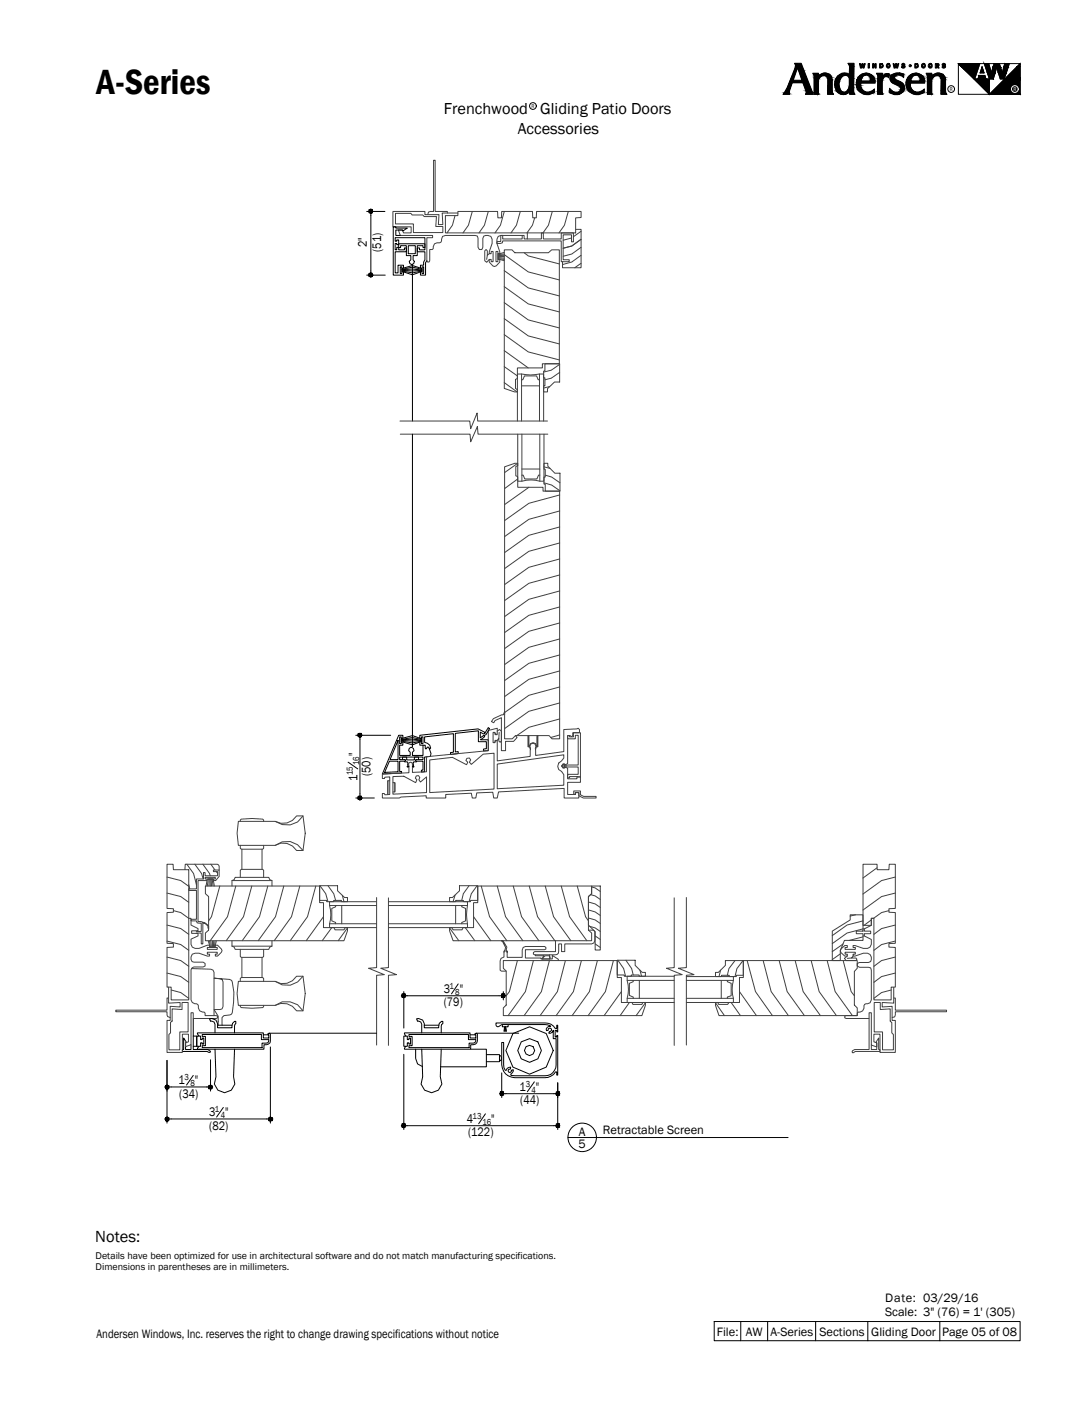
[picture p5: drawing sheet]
<svg xmlns="http://www.w3.org/2000/svg" width="216mm" height="279mm" viewBox="0 0 216 279" stroke-linecap="round" stroke-linejoin="round" font-family="sans-serif">
<defs><g id="words">
<text font-size="7.1" x="19.2" y="18.7">A-Series</text>
<text font-size="3.3" x="18.9" y="246.4">Notes:</text>
<g font-size="3.2">
<text x="88.1" y="22.7">Frenchwood</text>
<text x="107.2" y="22.7">Gliding Patio Doors</text>
<text x="102.7" y="26.5">Accessories</text>
</g>
<g font-size="2.5">
<text x="72.8" y="49.1" transform="rotate(-90 72.8 49.1)">2&quot;</text>
<text x="75.6" y="50" transform="rotate(-90 75.6 50)">(51)</text>
<text x="70.9" y="154.9" transform="rotate(-90 70.9 154.9)">1</text>
<text x="70.9" y="150.1" transform="rotate(-90 70.9 150.1)">&quot;</text>
<text x="73.5" y="154" transform="rotate(-90 73.5 154)">(50)</text>
<text x="88.1" y="197.1">3</text>
<text x="91.2" y="197.1">&quot;</text>
<text x="88.1" y="199.7">(79)</text>
<text x="35.4" y="215.2">1</text>
<text x="38.7" y="215.2">&quot;</text>
<text x="35.6" y="217.9">(34)</text>
<text x="41.5" y="221.5">3</text>
<text x="44.7" y="221.5">&quot;</text>
<text x="103.1" y="216.5">1</text>
<text x="103.2" y="219.1">(44)</text>
<text x="106.4" y="216.5">&quot;</text>
<text x="41.5" y="224.2">(82)</text>
<text x="92.6" y="222.9">4</text>
<text x="92.9" y="225.5">(122)</text>
<text x="97.5" y="222.9">&quot;</text>
<text x="114.8" y="227.8">5</text>
<text x="114.9" y="225.3">A</text>
<text x="119.6" y="225">Retractable Screen</text>
<text x="175.6" y="258.3">Date: 03/29/16</text>
<text x="175.6" y="261.1">Scale: 3&quot; (76) = 1' (305)</text>
<text x="19.2" y="265.6">Andersen Windows, Inc. reserves the right to change drawing specifications without notice</text>
<text x="142.2" y="265">File:</text>
<text x="148" y="265">AW</text>
<text x="152.9" y="265">A-Series</text>
<text x="162.6" y="265">Sections</text>
<text x="172.9" y="265">Gliding Door</text>
<text x="186.9" y="265">Page 05 of 08</text>
</g>
<g font-size="2">
<text x="19" y="249.9">Details have been optimized for use in architectural software and do not match manufacturing specifications.</text>
<text x="19" y="252.1">Dimensions in parentheses are in millimeters.</text>
</g>
<g font-size="1.8">
<text x="70" y="153.8" transform="rotate(-90 70 153.8)">15</text>
<text x="71.3" y="151.9" transform="rotate(-90 71.3 151.9)">16</text>
<text x="89.2" y="196.2">1</text>
<text x="90.4" y="197.5">8</text>
<text x="36.6" y="214.4">3</text>
<text x="37.8" y="215.6">8</text>
<text x="104.3" y="215.6">3</text>
<text x="42.6" y="220.7">1</text>
<text x="43.8" y="221.9">4</text>
<text x="93.8" y="222">13</text>
<text x="105.5" y="216.8">4</text>
<text x="95.8" y="223.3">16</text>
</g>
<g font-size="1.1">
<text x="105.5" y="21.4">R</text>
<text x="188.5" y="18.1">R</text>
</g>
<text font-size="1.1" fill="#fafafa" x="201.1" y="18.1">R</text>
</g></defs>
<!-- layer: A-DETL-MCUT -->
<g fill="none" stroke="#000" stroke-width=".2">
<path d="M79.1 48.4h5.2v.7h-.4v-.3h-1.1v1.9h-.8v.8l.2 .4-.1 .4-.4 .2-.4-.2-.1-.4 .3-.4v-.8h-.9v-1.9h-1.1v.3h-.4zM79.4 46.7h-.9v-1.1h1.4v.2l.9-.5h-2.3v-.3h-.5v9.6h2.1v-.6l-.4-.1v.4h-.3v-1.4h.3v.4l.4-.1v-.6h-1.1v1.6h-.6v-4.2h2.2v-.8h-.3v.4h-1.2v-.5h-.4v.5h-.3v-1.3h.3v.3h.4v-1h-.4v.3h-.3v-.7h5.9v2.4h-1.1v-.4h-.4v.8h1.5v1.5l-.2 .5v.6h-.7v.6l.3 .1v-.4h.4v1.4h-.4v-.5l-.3 .2v.6h1v-2.5l.3-.4M79.7 53.5l2.1-.5 1.9 .5M79.7 53.5l2.1-.1 1.9 .2M79.7 53.6l2.1 .2 1.9-.2M79.7 53.8l2.1 .4 1.9-.4M79.7 53.3v.6M80.1 54l1.7 .5 1.6-.5M80.1 53.2l1.7-.5 1.6 .5M81 48.8h1.4v1.5h-1.4zM81.8 52.5v31.1M83.7 53.3v.5"/>
<path d="M81.8 86.2v62M77.3 151.1h1.7v2l-2.7 .2zM79 146.9v3.8h-1.6zM79.6 146.7l2.2-.3 1.8 .3M79.6 146.8l2.2-.1 1.8 .2M79.6 146.9l2.2 .2 1.8-.2M79.6 147.1l2.2 .3 1.8-.3M79.6 146.6v.6M79.9 150.7v-.5h.8v.6h1.5v-.6h.9v.5M79.9 147.2l1.9 .6 1.5-.6M79.9 146.5l1.9-.5 1.5 .5M80.3 151.1v.1h.5l.2 .8-.2 .1 .2 .2 .1-.2"/>
<path d="M82.7 151.1v.1h-.6l-.1 .2 .2 .7-.2 .2-.2-.2M83.3 145.9l11.6-1.3 1.2 .7 .1 .2-.3 .2-.6-.4v1.1l.6-.4h.3l-.1 .3-.7 .5h1.5v2.2h-1v-.4h.6v-1.4h-1.6v-2.2l-4.5 .5v3.7l.5-.1v.4l-1.5 .2v-.4h.6v-3.7l-5.7 .6v1.1l.5 .2 .5 .4 .2 .5-.2 .2-.3-.3h-.2l-.3 .3-.1-.7h-1.1v-.7l.3-.1v.5h.3v-1.4h-.3v.5l-.3-.2zM83.6 146.7v.4M83.9 147.9v2h-2.1v-.6l.4-.3-.2-.5-.4-.2-.4 .2-.1 .5 .3 .3v.6h-2.1v-2h.6v-.7h-.3v.4h-.3v-1.4h.3v.4l.3-.1v-.6h-.8l-3.2 7.7 3.8-.2v-.3h-.4v-2h1.1v-.4h-1.1v-.5h4.6v.5h-1.4v.4h1.4v1.7h-.3v.4l.7-.1v-2.9l1.1-.1 .1-.6-.4-1.1M96.2 145.5l.7-1.1 .2 .2-.7 1.2-.5 .2M38.3 202.1v6.2h2.9l.6 .4-.3 .1-.4-.2h-4.9v-.3h.2v-2.3l.6 .9h-.2v1.4h1.1v-1M38.3 205.6h.7v2h-.7M39.2 205h13.1v1h1v-.7h-.2v-.1l.3-.2 .3 .2v1.4a.95 .95 0 0 1-1.3 .7v.9h-13.2l.3-.6h.3v-.7h.3v.3h.3v-1.2h-.3v.3h-.3v-.7h-.3zM39.5 205.6h-.5v2h.5M40.1 205.3h11.8v1h1.4a.55 .55 0 0 1-.5 .7h-.8v.9h-11.9v-.4h.7v-1.8h-.7zM52.3 205.3h.8M53.4 205h21.3"/>
<path d="M80.3 205h13v1h1.1v-.7h-.2v-.1l.3-.2 .2 .2v1.4a.98 .98 0 0 1-1.3 .7v.9h-13.1l.2-.6h.3v-.7h.3v.3h.4v-1.2h-.4v.3h-.3v-.7h-.3zM80.5 205.6h-.4v2h.4M81.1 205.3h11.9v1h1.4a.55 .55 0 0 1-.5 .7h-.8v.9h-12v-.4h.7v-1.8h-.7zM93.3 205.3h.9M94.5 205h8.4M98.4 203h9.8a2.09 2.09 0 0 1 2 1.1h.3v-.7h.2v1.4h-.2v-.3h-.3v1.3h.3v-.3h.2v7.8h-.2v-.6h-.3a2.54 2.54 0 0 1-2 1.2h-6.1a2.6 2.6 0 0 1-2.5-2.6v-4.4h.3l.1 5 .3 .5h.1l.2-.4 .7-.2v.3l-.3 .1-.2 .3 .1 .2 .3 .1 .3-.2v-.2l.3-.1v.3l-.5 .7 .9 .2h6a2.17 2.17 0 0 0 2.2-2.2v-5.2h-.6v-1.6l-.1 .3-.4 .2h-.4l.1-.3 .5-.3-.2-.3h-.5v.4h-.3a.71 .71 0 0 1 .8-.9l-1.2-.3h-8.5l-.6 .4a.38 .38 0 0 1-.6-.3zM99.7 203.3v.5h1.1v-.5M100.1 203.8l-.1 .8M100.2 203.8l-.1 .8M100.3 203.8v.8M100.4 204.6l-.1-.8 .2 .8M104.4 207.7l.7-.3 .7 .3 .3 .8-.3 .7-.7 .3-.7-.3-.3-.7z"/>
<circle cx="105.1" cy="208.4" r="4.7"/>
<circle cx="105.1" cy="208.4" r="2.35"/>
</g>
<!-- layer: A-ANNO-TEXT -->
<g fill="none" stroke="#000" stroke-width=".2">
<path d="M157.7 12.6h1.3l2.4 6.1h-1.6l.1-.6-.6-1.7h-2.1l-.5 1.5v.8h-1.3l.8-1.3 1.5-3.8 .2-.7zM157.9 12.7h1l2.4 6h-1.4l.1-.6-.6-1.7h-2.2l-.6 1.5v.8h-1.1l.8-1.3 1.5-3.8zM157.9 12.7h1l2.3 5.9h-1.1v-.5l-.7-1.8h-2.3l-.5 1.6-.1 .7h-.8l.6-1.2 1.6-3.8zM158.3 13.4l.8 2.5h-1.7zM158.3 13.1l1 3h-2zM158.3 12.8l1.1 3.3h-2.2zM161.3 14.5h1.1v.5a1.53 1.53 0 0 1 1.7-.5 1.53 1.53 0 0 1 1.1 1.4v2.1l.2 .7h-1.2l.1-2.9a.93 .93 0 0 0-1.1-.8 .93 .93 0 0 0-.8 1.1v2.4l.2 .2h-1.1v-3.6zM161.4 14.6h1l-.1 .6 .5-.4a1.4 1.4 0 0 1 1.5-.1 1.4 1.4 0 0 1 .8 1.2v2.1l.2 .7h-1v-2.9a.99 .99 0 0 0-1.1-.9 .99 .99 0 0 0-.8 1.2v2.6h-.8v-3.6zM161.6 14.7h.6v.7a1.54 1.54 0 0 1 2.8 .1l.2 3.1h-.8v-2.8a1.06 1.06 0 0 0-1.2-1 1.06 1.06 0 0 0-.9 1.3v2.5h-.6zM166.9 15.2a1.02 1.02 0 0 1 1.7 .3v1.6a1.31 1.31 0 0 1-1.5 1.3 2.32 2.32 0 0 1-.2-3.2zM166.9 15.3a.94 .94 0 0 1 1.7 .2v1.6a1.52 1.52 0 0 1-1.1 1.3 1.41 1.41 0 0 1-1.1-1.7l.2-.8zM167 15.4a.87 .87 0 0 1 1.4-.1 2.56 2.56 0 0 1-.6 2.9h-.6a2.01 2.01 0 0 1-.2-2.8z"/>
<path d="M168.3 12.6h1.2l-.1 5.5 .3 .6h-1.1v-.7a1.51 1.51 0 0 1-1.6 .8 1.51 1.51 0 0 1-1.3-1.4 2.04 2.04 0 0 1 .5-2.3 2.04 2.04 0 0 1 2.3-.3l.1-1.6zM168.4 12.7h1l-.1 5.4 .2 .6h-.9v-1.1l-.3 .7a1.5 1.5 0 0 1-2.5-.9 2.02 2.02 0 0 1 .3-2.1 2.02 2.02 0 0 1 2-.6l.5 .2v-1.7zM168.6 12.7h.7v5.4l.1 .5h-.7l.1-1.2-.6 .9a1.46 1.46 0 0 1-2.3-.9 1.96 1.96 0 0 1 2.2-2.7l.6 .3v-1.8zM170.3 15.3a1.84 1.84 0 0 1 2.2-.7 1.84 1.84 0 0 1 1.2 1.9h-2.9a1.51 1.51 0 0 0 .9 1.7 1.51 1.51 0 0 0 1.8-.6v.7a2.22 2.22 0 0 1-3-.1 2.22 2.22 0 0 1-.2-2.9zM170.4 15.3a1.77 1.77 0 0 1 2-.7 1.77 1.77 0 0 1 1.2 1.8h-2.9a1.58 1.58 0 0 0 .9 1.8 1.58 1.58 0 0 0 1.9-.4l-.1 .5a2.15 2.15 0 0 1-2.8-.2 2.15 2.15 0 0 1-.2-2.8zM170.4 15.4a1.7 1.7 0 0 1 2-.7 1.7 1.7 0 0 1 1.1 1.7h-2.8a1.64 1.64 0 0 0 .7 1.8 1.64 1.64 0 0 0 1.9-.2v.3a2.09 2.09 0 0 1-2.7-.2 2.09 2.09 0 0 1-.2-2.7zM170.6 12.6h.1l.2 .6 .2-.6h.2l.1 .6 .1-.6h.2l-.3 .9h-.1l-.2-.6-.1 .6h-.3zM170.6 12.6l.3 .9 .2-.9 .3 .9 .2-.9M171.2 15.1a.89 .89 0 0 1 1.2-.2 .89 .89 0 0 1 .2 1.2l-1.9 .1zM171.2 15a.96 .96 0 0 1 1.3-.1 .96 .96 0 0 1 .2 1.3h-2.1zM171.3 15.2a.84 .84 0 0 1 1-.2 .84 .84 0 0 1 .3 1.1h-1.7zM172.3 12.6h.2v.9h-.2z"/>
<path d="M172.4 12.6v.9M173.2 12.6h.2l.3 .5v-.5h.2v.9h-.2l-.4-.6v.6h-.1zM173.8 12.6v.9l-.5-.9v.9M173.9 14.5h1.2v.7a1.04 1.04 0 0 1 1.4-.5l-.1 .8-.3-.3a.87 .87 0 0 0-1 1v1.9l.2 .6h-1.2l.1-3.5zM174 14.6h1v.8a1.22 1.22 0 0 1 1.4-.7l-.1 .6a.87 .87 0 0 0-1 0 .87 .87 0 0 0-.3 .9v1.9l.1 .6h-.9v-3.5zM174.2 14.7h.7v.9a1.38 1.38 0 0 1 1.2-.9h.2v.5a.94 .94 0 0 0-1 .1 .94 .94 0 0 0-.4 .9l.1 2.4h-.8l.2-3.4zM174.6 12.6h.3a.44 .44 0 0 1 .4 .5 .44 .44 0 0 1-.4 .4h-.3zM174.6 12.7a.45 .45 0 0 1 .6 .4l-.2 .3h-.4zM174.7 12.7a.29 .29 0 0 1 .4 .3 .29 .29 0 0 1-.4 .3zM176 12.8a.33 .33 0 0 1 .5 0 .33 .33 0 0 1-.1 .5 .33 .33 0 0 1-.4-.2zM176 12.7a.42 .42 0 0 1 .6 .1 .42 .42 0 0 1-.1 .6 .42 .42 0 0 1-.6-.2zM176.1 12.7a.29 .29 0 0 1 .3 .3 .29 .29 0 0 1-.3 .3z"/>
<path d="M176.8 15a2.45 2.45 0 0 1 2.6-.3l-.1 .7a1.06 1.06 0 0 0-1.8 0l.2 .3 .8 .4a1.37 1.37 0 0 1 1 1.7 1.37 1.37 0 0 1-1.6 1h-.4l-1-.4v-.9a1.35 1.35 0 0 0 2.1 .5l.1-.6-.7-.5a1.83 1.83 0 0 1-1.4-1.2zM176.8 15a2.52 2.52 0 0 1 2.5-.3v.5a1.2 1.2 0 0 0-1.8 0 .52 .52 0 0 0 .4 .7l.5 .3a1.3 1.3 0 0 1 1 1.5 1.3 1.3 0 0 1-1.5 1h-.4l-.9-.4v-.6a1.4 1.4 0 0 0 2.1 .3v-.6a1.94 1.94 0 0 0-1.5-.9 .96 .96 0 0 1-.4-1.5zM176.9 15a2.51 2.51 0 0 1 2.3-.2v.3a1.28 1.28 0 0 0-1.8 .1 .62 .62 0 0 0 .5 .8l.5 .2a1.24 1.24 0 0 1 .9 1.5 1.24 1.24 0 0 1-1.4 1l-.4-.1a.68 .68 0 0 1-.9-.7 1.29 1.29 0 0 0 2.2 0l.1-.4a.92 .92 0 0 0-.8-.7 2.3 2.3 0 0 1-1.3-.9l-.1-.4zM177.2 12.6h.2l.1 .6 .2-.6h.2l.1 .6 .2-.6h.2l-.3 .9h-.2l-.1-.6-.1 .6h-.3zM177.3 12.6l.2 .9 .3-.9 .2 .9 .3-.9M178.9 12.7a.34 .34 0 0 1 .4-.1 .34 .34 0 0 1 .3 .2l-.5-.1 .1 .2a.35 .35 0 0 1 .3 .5 .35 .35 0 0 1-.6 0v-.1l.2-.1 .3 .1-.1-.2-.4-.2zM179.5 12.8a.24 .24 0 0 0-.2-.1 .24 .24 0 0 0-.2 .2l.4 .2v.2l-.4 .1-.1-.1M180.2 15.3a1.81 1.81 0 0 1 2.1-.7 1.81 1.81 0 0 1 1.2 1.9h-2.8a1.45 1.45 0 0 0 .6 1.6 1.45 1.45 0 0 0 1.8-.1l.3-.4v.7a2.21 2.21 0 0 1-3-.1 2.21 2.21 0 0 1-.2-2.9zM180.3 15.3a1.74 1.74 0 0 1 2-.7 1.74 1.74 0 0 1 1.1 1.8h-2.7a1.55 1.55 0 0 0 .7 1.8 1.55 1.55 0 0 0 1.9-.4v.5a2.15 2.15 0 0 1-2.8-.2 2.15 2.15 0 0 1-.2-2.8zM180.3 15.4a1.65 1.65 0 0 1 2-.8 1.65 1.65 0 0 1 1.1 1.8h-2.9a1.67 1.67 0 0 0 .8 1.8 1.67 1.67 0 0 0 2-.2v.3a2.09 2.09 0 0 1-2.8-.2 2.09 2.09 0 0 1-.2-2.7zM181 15a1.04 1.04 0 0 1 1.3-.1 1.04 1.04 0 0 1 .4 1.2l-.4 .1h-1.8zM181.1 15.1a.9 .9 0 0 1 1.2-.1 .9 .9 0 0 1 .3 1.1l-1.9 .1 .1-.7z"/>
<path d="M181.2 15.2a.81 .81 0 0 1 1-.2 .81 .81 0 0 1 .3 1.1h-1.8zM181.5 12.6h.4a.45 .45 0 0 1 .3 .5 .45 .45 0 0 1-.3 .4h-.4zM181.6 12.7a.45 .45 0 0 1 .6 .4l-.2 .3h-.4zM181.7 12.7a.29 .29 0 0 1 .3 .3 .29 .29 0 0 1-.3 .3zM182.9 12.8a.42 .42 0 0 1 .6 0 .42 .42 0 0 1 0 .6 .42 .42 0 0 1-.6-.1zM183.1 12.7a.29 .29 0 0 1 .3 .3 .29 .29 0 0 1-.3 .3zM183.8 14.5h1.1v.5a1.53 1.53 0 0 1 1.7-.5 1.53 1.53 0 0 1 1 1.4v2.1l.3 .7h-1.2v-2.9a.93 .93 0 0 0-1-.8 .93 .93 0 0 0-.8 1.1v2.4l.1 .2h-1v-3.6zM184 14.6h.8v.6a1.49 1.49 0 0 1 1.7-.7 1.49 1.49 0 0 1 1.1 1.4v2.1l.2 .7h-1v-2.9a.99 .99 0 0 0-1.1-.9 .99 .99 0 0 0-.9 1.2l.1 2.6h-.8v-3.6zM184.1 14.7h.7l-.1 .7a1.54 1.54 0 0 1 2.7 .1l.2 3.1h-.7v-2.8a1.06 1.06 0 0 0-1.2-1 1.06 1.06 0 0 0-.9 1.3v2.5h-.7zM184.3 12.7a.44 .44 0 0 1 .7 .3 .44 .44 0 0 1-.5 .5l-.3-.3zM184.4 12.7a.33 .33 0 0 1 .4 .1 .33 .33 0 0 1 0 .5 .33 .33 0 0 1-.5 0zM184.5 12.7a.29 .29 0 0 1 .3 .3 .29 .29 0 0 1-.3 .3z"/>
<path d="M185.6 12.6l.7 .1 .1 .2-.2 .2 .2 .4h-.3l-.1-.4h-.1v.4h-.3zM185.7 13.1h.3l.2-.4h-.5v.8M185.9 12.7h.1l.1 .2-.2 .1zM186 13.1l.2 .4M187 12.7a.37 .37 0 0 1 .6 .1l-.4-.1v.2a.34 .34 0 0 1 .4 .2 .34 .34 0 0 1-.3 .4 .34 .34 0 0 1-.4-.2h.5v-.1l-.4-.2zM187.5 12.8l-.1-.1-.3 .1v.2l.4 .1a.26 .26 0 0 1-.2 .3 .26 .26 0 0 1-.3-.1M190.2 12.6l6.1 6.1 6.1-6.1v6.1h-12.2zM190.2 12.6h12.2M194.4 12.6l-1 3.1h.6l.3-.7h1.1l.2 .7h.7M194.9 13.3l.4 1.2h-.8zM195.3 12.6l1 3.1M196.2 12.6l.5 1.9 .6-1.9"/>
<path d="M196.3 15.7v3M198.3 12.6l.6 1.9 .5-1.9M200.3 12.6l-1 3.1h-.8l-.7-2.4-.7 2.4h-.8M112.7 225.7h43.7M141.7 262.2h60.7v3.9h-60.7zM147 262.2v3.9M152.3 262.2v3.9M161.9 262.2v3.9M172.2 262.2v3.9M186.5 262.2v3.9"/>
<circle cx="180.6" cy="13" r=".22"/>
<circle cx="180.6" cy="13" r=".1"/>
<circle cx="183.2" cy="13.1" r=".35"/>
<circle cx="188.7" cy="17.7" r=".67"/>
<circle cx="105.8" cy="21" r=".67"/>
<circle cx="115.5" cy="225.7" r="2.83"/>
</g>
<g fill="#000" stroke="#000" stroke-width=".2">
<path d="M163.5 14.7h.4zM166.9 18.6h.9zM166.9 18.6l.5 .1zM175 15.5h.1zM176 14.7h.3zM178.2 14.6l.1 .1zM181.7 18.6h.6zM181.7 18.6l.2 .1zM183.1 18.1l.2-.1zM186 14.7h.4zM193.3 15.7h3v3zM202.4 12.6v.7h-.6z"/>
<path d="M156.1 18l.4 .3v-.3zM156.1 18l.4 .3h-.6z"/>
<path d="M155.9 18.3l.6 .1v-.1zM155.9 18.3l.6 .1h-.7z"/>
<path d="M155.8 18.4l.7 .2v-.2zM155.8 18.4l.7 .2h-.8z"/>
<path d="M156.1 17.9h.5zM156.1 17.9l.4 .1z"/>
<path d="M156.3 17.4l.3 .5 .1-.5zM156.3 17.4l.3 .5h-.5z"/>
<path d="M156.8 16.3l-.1 1.1 .4-1.1zM156.8 16.3l-.1 1.1h-.4z"/>
<path d="M157.9 13.6l-.7 2.5 .8-2.5zM157.9 13.6l-.7 2.5h-.3z"/>
<path d="M157.9 13.3l.1 .3 .1-.3zM157.9 13.3l.1 .3h-.1z"/>
<path d="M158 12.9l.1 .4 .1-.4zM158 12.9l.1 .4h-.2z"/>
<path d="M158 12.8l.2 .1 .1-.1zM158 12.8l.2 .1h-.2z"/>
<path d="M158 12.7l.9 .1zM158 12.7l.9 .1z"/>
<path d="M158.3 12.8l.7 .1-.1-.1zM158.3 12.8l.7 .1h-.6z"/>
<path d="M158.4 12.9l.9 .7-.3-.7zM158.4 12.9l.9 .7h-.8z"/>
<path d="M158.5 13.6l.8 .3v-.3zM158.5 13.6l.8 .3h-.7z"/>
<path d="M158.6 13.9l1.6 2.2-.9-2.2zM158.6 13.9l1.6 2.2h-.8z"/>
<path d="M156.9 16.1l3.4 .2-.1-.2zM156.9 16.1l3.4 .2h-3.5z"/>
<path d="M159.4 16.3l1.6 1.8-.7-1.8zM159.4 16.3l1.6 1.8h-.9z"/>
<path d="M160.1 18.1l1 .2-.1-.2zM160.1 18.1l1 .2h-1z"/>
<path d="M160.1 18.3l1.1 .2-.1-.2zM160.1 18.3l1.1 .2h-1.1z"/>
<path d="M160.1 18.5l1.1 .1v-.1zM160.1 18.5l1.1 .1h-1.1z"/>
<path d="M161.6 14.7l.6 .1v-.1zM161.6 14.7l.6 .1h-.6z"/>
<path d="M161.6 14.8l.6 .3v-.3zM161.6 14.8l.6 .3h-.5z"/>
<path d="M161.7 15.1l.5 .3v-.3zM161.7 15.1l.5 .3h-.5z"/>
<path d="M161.7 18.4l.6 .2-.1-.2zM161.7 18.4l.6 .2h-.6z"/>
<path d="M161.7 16.1l.5 2.3 .1-2.3zM161.7 16.1l.5 2.3h-.5z"/>
<path d="M161.7 15.6l.6 .5 .1-.5zM161.7 15.6l.6 .5h-.6z"/>
<path d="M161.7 15.4l.7 .2 .2-.2zM161.7 15.4l.7 .2h-.7z"/>
<path d="M162.4 15.2l.2 .2v-.2zM162.2 15.4l.2-.2 .2 .2z"/>
<path d="M162.7 15l-.1 .2 .4-.2zM162.4 15.2l.3-.2-.1 .2z"/>
<path d="M163.2 14.7h1zM163.2 14.7h1z"/>
<path d="M162.8 14.9h.5zM162.8 14.9h.6z"/>
<path d="M162.8 14.9h.5zM162.8 14.9l.2 .1z"/>
<path d="M162.9 14.8h.5zM162.9 14.8l.5 .1z"/>
<path d="M163.5 14.7h.7zM163.2 14.7h1z"/>
<path d="M163.2 14.7l1.3 .1zM162.9 14.8l.3-.1 1.3 .1z"/>
<path d="M162.9 14.8h1.7zM162.9 14.8h1.7z"/>
<path d="M163.4 14.8l1.2 .1zM163.4 14.8l1.2 .1z"/>
<path d="M163.6 14.9h1zM163.6 14.9h1z"/>
<path d="M163.8 14.9l.9 .1-.1-.1zM163.8 14.9l.9 .1z"/>
<path d="M164 15l.8 .1zM164 15l.8 .1z"/>
<path d="M164.1 15.1l.8 .2-.1-.2zM164.1 15.1l.8 .2h-.7z"/>
<path d="M164.2 15.3l.8 .1-.1-.1zM164.2 15.3l.8 .1h-.7z"/>
<path d="M164.3 15.4l.7 .1v-.1zM164.3 15.4l.7 .1h-.7z"/>
<path d="M164.3 15.5l.7 .3v-.3zM164.3 15.5l.7 .3h-.6z"/>
<path d="M164.4 15.8l.6 .1zM164.4 15.8l.6 .1z"/>
<path d="M164.4 15.9l.6 2.1v-2.1zM164.4 15.9l.6 2.1h-.6z"/>
<path d="M164.4 18l.7 .5-.1-.5zM164.4 18l.7 .5h-.7z"/>
<path d="M164.4 18.5l.8 .1-.1-.1zM164.4 18.5l.8 .1h-.8z"/>
<path d="M165.7 16.7l.7 .1v-.1zM165.7 16.7l.7 .1h-.7z"/>
<path d="M165.7 16.8l.8 .6-.1-.6zM165.7 16.8l.8 .6h-.6z"/>
<path d="M165.9 15.9l.6 .3v-.3zM165.9 15.9l.6 .3h-.7z"/>
<path d="M165.8 16.2l.6 .5 .1-.5zM165.8 16.2l.6 .5h-.7z"/>
<path d="M165.9 17.4h.6zM165.9 17.4h.6z"/>
<path d="M165.9 17.4l.8 .6-.2-.6zM165.9 17.4l.8 .6h-.6z"/>
<path d="M166 15.7l.5 .2 .2-.2zM166 15.7l.5 .2h-.6z"/>
<path d="M166.1 18l.7 .1-.1-.1zM166.1 18l.7 .1h-.5z"/>
<path d="M166.3 18.1l.8 .2-.3-.2zM166.3 18.1l.8 .2h-.6z"/>
<path d="M166.3 15.2h.6zM166.3 15.2h.6z"/>
<path d="M166.3 15.2l.4 .5 .2-.5zM166.3 15.2l.4 .5h-.7z"/>
<path d="M166.5 18.3l.6 .1zM166.5 18.3l.6 .1z"/>
<path d="M166.6 18.4l.8 .1zM166.6 18.4l.8 .1z"/>
<path d="M166.7 14.9h.6zM166.7 14.9h.7z"/>
<path d="M166.7 14.9l.2 .3 .4-.3zM166.3 15.2l.4-.3 .2 .3z"/>
<path d="M166.7 18.5h.8zM166.7 18.5h.8z"/>
<path d="M166.9 14.8h.9zM166.7 14.9h.7z"/>
<path d="M166.9 18.5l.9 .1zM166.9 18.5l.9 .1z"/>
<path d="M167.6 14.6l.4 .1zM167.1 14.7h.9z"/>
<path d="M167.1 14.7h1zM167.1 14.7h1z"/>
<path d="M166.7 18.5h1.3zM166.7 18.5h1.1z"/>
<path d="M167.6 18.5h.4zM167.5 18.5h.5z"/>
<path d="M167.1 14.7l1.2 .1-.2-.1zM166.9 14.8l.2-.1 1.2 .1z"/>
<path d="M167.8 18.4h.3zM167.6 18.5h.4z"/>
<path d="M168 18.3l.1 .1 .1-.1zM168 18.3l.1 .1h-.3z"/>
<path d="M167.8 14.8l.7 .1zM167.8 14.8l.7 .1z"/>
<path d="M168.1 18.1l.1 .2 .1-.2zM168 18.3l.1-.2 .1 .2z"/>
<path d="M168.3 14.9l.3 .1zM168.3 14.9l.3 .1z"/>
<path d="M168.5 17.7l-.2 .4zM168.5 17.7l-.4 .4z"/>
<path d="M168.7 15h.6zM168.7 15h.6z"/>
<path d="M168.4 15h.3zM168.4 15h.3z"/>
<path d="M168.6 17.4h.1zM168.6 17.4h.2z"/>
<path d="M168.6 17.4v.3l.1-.3zM168.6 17.4l-.1 .3z"/>
<path d="M168.8 17.4h.5zM168.8 17.4h.5z"/>
<path d="M168.6 15.5l.7 1.6v-1.6zM168.6 15.5l.7 1.6h-.7z"/>
<path d="M168.6 17.1l.7 .3v-.3zM168.6 17.1l.7 .3h-.7z"/>
<path d="M168.8 17.4l.5 .7v-.7zM168.8 17.4l.5 .7h-.6z"/>
<path d="M168.7 18.1l.6 .4v-.4zM168.7 18.1l.6 .4h-.6z"/>
<path d="M168.6 12.7l.7 .1zM168.6 12.7l.7 .1z"/>
<path d="M168.6 12.8l.7 .4v-.4zM168.6 12.8l.7 .4h-.6z"/>
<path d="M168.7 13.2l.6 1.8v-1.8zM168.7 13.2l.6 1.8h-.6z"/>
<path d="M168.4 15l.9 .2v-.2zM168.4 15l.9 .2h-.8z"/>
<path d="M168.5 15.2l.8 .3v-.3zM168.5 15.2l.8 .3h-.7z"/>
<path d="M168.7 18.5l.7 .1-.1-.1zM168.7 18.5l.7 .1h-.7z"/>
<path d="M170 16.3h3.5zM170 16.3h3.5z"/>
<path d="M170 16.9l.7 .4-.1-.4zM170 16.9l.7 .4h-.6z"/>
<path d="M170.6 18.1h.6zM170.6 18.1h.6z"/>
<path d="M170 16.4l.7 .4v-.4zM170 16.4l.7 .4h-.7z"/>
<path d="M170 16.8l.6 .1 .1-.1zM170 16.8l.6 .1h-.6z"/>
<path d="M170.2 15.9l.4 .3 .1-.3zM170.2 15.9l.4 .3h-.6z"/>
<path d="M170.1 17.3h.6zM170.1 17.3h.6z"/>
<path d="M170.2 17.3l.7 .4-.2-.4zM170.2 17.3l.7 .4h-.6z"/>
<path d="M170.4 15.5l.3 .4 .2-.4zM170.4 15.5l.3 .4h-.5z"/>
<path d="M170.3 17.7l.6 .1zM170.3 17.7l.6 .1z"/>
<path d="M170.4 17.8l.8 .3-.3-.3zM170.4 17.8l.8 .3h-.6z"/>
<path d="M170.4 15.4l.5 .1 .1-.1zM170.4 15.4l.5 .1h-.5z"/>
<path d="M170.7 15l.3 .4 .2-.4zM170.7 15l.3 .4h-.6z"/>
<path d="M170.6 18.1l1 .2-.4-.2zM170.6 18.1l1 .2h-.7z"/>
<path d="M170.9 15h.4zM170.7 15h.5z"/>
<path d="M171.1 14.8l.2 .2 .2-.2zM170.9 15l.2-.2 .2 .2z"/>
<path d="M170.9 18.3h.9zM170.9 18.3h.9z"/>
<path d="M171 18.3l1 .1zM171 18.3l1 .1z"/>
<path d="M171.3 14.7l.2 .1 .5-.1zM171.3 14.7l.2 .1h-.4z"/>
<path d="M171.8 18.6l.2 .1zM171.8 18.6h.7z"/>
<path d="M171.9 14.7h.5zM171.4 14.7h1z"/>
<path d="M171.4 14.7h1zM171.3 14.7h1.1z"/>
<path d="M171.3 14.7h1.2zM171.3 14.7h1.2z"/>
<path d="M172.4 18.4h.6zM172.4 18.4h.6z"/>
<path d="M171.1 18.4h1.3zM171.1 18.4h1.3z"/>
<path d="M172 14.7l.6 .1zM172 14.7l.6 .1z"/>
<path d="M172.3 14.8l.5 .1zM172.3 14.8l.5 .1z"/>
<path d="M171.4 18.5h1.2zM171.4 18.5l1.1 .1z"/>
<path d="M172.5 14.9l.5 .1zM172.5 14.9l.5 .1z"/>
<path d="M172.8 16.1h.7zM172.8 16.1h.7z"/>
<path d="M171.3 18.5h1.6zM171.3 18.5h1.3z"/>
<path d="M172.6 15l.6 .2-.2-.2zM172.6 15l.6 .2h-.5z"/>
<path d="M171.1 18.4h1.9zM171.1 18.4l1.8 .1z"/>
<path d="M172.7 15.2l.6 .2-.1-.2zM172.7 15.2l.6 .2h-.5z"/>
<path d="M172.8 18.3h.4zM172.4 18.4h.6z"/>
<path d="M172.8 15.4l.6 .2-.1-.2zM172.8 15.4l.6 .2h-.6z"/>
<path d="M173.3 18.1v.2zM172.9 18.3l.4-.2v.2z"/>
<path d="M172.9 18.3h.4zM172.8 18.3h.4z"/>
<path d="M172.8 15.6l.7 .3-.1-.3zM172.8 15.6l.7 .3h-.6z"/>
<path d="M172.9 15.9l.6 .2v-.2zM172.9 15.9l.6 .2h-.7z"/>
<path d="M172.8 16.1l.7 .1v-.1zM172.8 16.1l.7 .1h-.8z"/>
<path d="M172.7 16.2h.8zM172.5 16.2h1z"/>
<path d="M170 16.2l3.5 .1zM170 16.2l3.5 .1z"/>
<path d="M170 16.3l3.5 .1zM170 16.3l3.5 .1z"/>
<path d="M174.2 14.7l.7 .1zM174.2 14.7l.7 .1z"/>
<path d="M174.2 14.8l.7 .4v-.4zM174.2 14.8l.7 .4h-.5z"/>
<path d="M174.4 15.2l.5 .4v-.4zM174.4 15.2l.5 .4h-.6z"/>
<path d="M174.3 16.2l.6 2v-2zM174.3 16.2l.6 2h-.6z"/>
<path d="M174.3 18.2l.7 .3-.1-.3zM174.3 18.2l.7 .3h-.8z"/>
<path d="M174.3 15.9l.6 .3 .1-.3zM174.3 15.9l.6 .3h-.6z"/>
<path d="M174.2 18.5l.8 .1v-.1zM174.2 18.5l.8 .1h-.8z"/>
<path d="M174.3 15.6l.7 .3 .1-.3zM174.3 15.6l.7 .3h-.7z"/>
<path d="M175.3 15.2l-.2 .3zM175.3 15.2l-.3 .3z"/>
<path d="M175.4 15h.4zM175.4 15h.4z"/>
<path d="M175.4 15.1l-.1 .1 .3-.1zM175.4 15.1l-.1 .1z"/>
<path d="M175.4 15h.4zM175.4 15l.2 .1z"/>
<path d="M176.1 14.7h.2zM176 14.7h.3zM175.9 14.7h.4z"/>
<path d="M175.4 15h.9zM175.4 15h.9z"/>
<path d="M175.8 15h.5zM175.8 15h.5z"/>
<path d="M175.9 15l.4 .1zM175.9 15l.4 .1z"/>
<path d="M176.1 15.1l.2 .1zM176.1 15.1l.2 .1z"/>
<path d="M175.9 14.7h.4zM175.9 14.7h.4z"/>
<path d="M175.9 14.7l.4 .1v-.1zM175.6 14.8l.3-.1 .4 .1z"/>
<path d="M175.6 14.8l.7 .2v-.2zM175.4 15l.2-.2 .7 .2z"/>
<path d="M176.6 17.9l.2 .1zM176.6 17.9l.2 .1h-.2z"/>
<path d="M176.6 18l.6 .3zM176.6 18l.6 .3h-.6z"/>
<path d="M176.6 18.3h.7zM176.6 18.3h.7z"/>
<path d="M176.6 18.3l.9 .1zM176.6 18.3l.9 .1z"/>
<path d="M176.8 15.2l.5 .2v-.2zM176.8 15.2l.5 .2h-.5zM176.8 15.4h.5zM176.8 15.4h.5z"/>
<path d="M176.8 15.4l.6 .1-.1-.1zM176.8 15.4l.6 .1h-.7z"/>
<path d="M176.8 15.2h.6zM176.8 15.2h.5z"/>
<path d="M176.7 15.5l.7 .1zM176.7 15.5l.7 .1z"/>
<path d="M176.7 15.6l.8 .1-.1-.1zM176.7 15.6l.8 .1h-.7z"/>
<path d="M177 15h.5zM176.9 15h.6z"/>
<path d="M176.9 15l.5 .2 .1-.2zM176.9 15l.5 .2h-.6z"/>
<path d="M176.8 15.7l.8 .2-.1-.2zM176.8 15.7l.8 .2h-.8z"/>
<path d="M177 14.9l.5 .1 .1-.1zM177 14.9l.5 .1h-.5z"/>
<path d="M177.1 14.9h.6zM177 14.9h.6z"/>
<path d="M176.8 15.9h.9zM176.8 15.9h.9z"/>
<path d="M176.8 15.9l1.1 .1-.2-.1zM176.8 15.9l1.1 .1h-1.1z"/>
<path d="M176.8 18.4h.9zM176.8 18.4h.9z"/>
<path d="M176.8 18.4l1.1 .1zM176.8 18.4l1.1 .1z"/>
<path d="M177.2 14.8h.6zM177.1 14.9h.6z"/>
<path d="M176.8 16l1.3 .1-.2-.1zM176.8 16l1.3 .1h-1.2z"/>
<path d="M177.3 14.8h.6zM177.2 14.8h.6z"/>
<path d="M176.9 16.1l1.5 .1-.3-.1zM176.9 16.1l1.5 .1h-1.4z"/>
<path d="M177.4 14.8h.8zM177.3 14.8h.6z"/>
<path d="M177.7 18.7h.5zM177.7 18.7h.4zM177.7 18.7h.4z"/>
<path d="M177.5 18.6h.7zM177.5 18.6l.7 .1z"/>
<path d="M178.1 14.7h.4zM177.9 14.7h.6z"/>
<path d="M177 16.2h1.5zM177 16.2h1.5z"/>
<path d="M177.1 16.2l1.6 .2-.2-.2zM177.1 16.2l1.6 .2h-1.5z"/>
<path d="M177.2 18.5l1.3 .1zM177.2 18.5l1.3 .1z"/>
<path d="M177.3 18.6h1.2zM177.3 18.6h.9z"/>
<path d="M177.9 14.7h.7zM177.9 14.7h.7z"/>
<path d="M177.9 14.7h1zM177.5 14.7h1.4zM177.5 14.7h1.4zM177.5 14.7h1.4z"/>
<path d="M177.2 16.4h1.5zM177.2 16.4h1.5z"/>
<path d="M177 18.5h1.7zM177 18.5h1.5z"/>
<path d="M177.3 16.4l1.6 .2-.2-.2zM177.3 16.4l1.6 .2h-1.4z"/>
<path d="M178.2 18.4l.5 .1zM178.2 18.4l.5 .1z"/>
<path d="M178.2 18.5h.5zM177.9 18.5h.8z"/>
<path d="M178.4 18.3h.4zM178.2 18.4h.5z"/>
<path d="M177.5 14.7l1.6 .1zM177.4 14.8h1.7z"/>
<path d="M177.5 16.6l1.6 .1-.2-.1zM177.5 16.6l1.6 .1z"/>
<path d="M178.6 18.2l.2 .1 .2-.1zM178.4 18.3l.2-.1 .2 .1z"/>
<path d="M178.2 14.8h1zM178.2 14.8h1z"/>
<path d="M177.9 16.7l1.3 .1-.1-.1zM177.9 16.7l1.3 .1h-1.1z"/>
<path d="M178.7 18.1l.3 .1 .1-.1zM178.6 18.2l.1-.1 .3 .1zM178.6 18.2h.4zM178.6 18.2h.4z"/>
<path d="M178.4 14.8h.8zM178.4 14.8h.8z"/>
<path d="M178.5 14.8l.7 .1v-.1zM178.5 14.8l.7 .1z"/>
<path d="M178.8 14.9l.4 .1zM178.8 14.9l.4 .1z"/>
<path d="M179.1 15l.1 .1zM179.1 15l.1 .1z"/>
<path d="M178.1 16.8l1.2 .1-.1-.1zM178.1 16.8l1.2 .1z"/>
<path d="M178.8 17.9l.4 .1v-.1zM178.8 17.9l.4 .1h-.4z"/>
<path d="M178.8 18h.4zM178.8 18l.3 .1z"/>
<path d="M178.4 16.9l.9 .1zM178.4 16.9l.9 .1z"/>
<path d="M178.6 17l.7 .1v-.1zM178.6 17l.7 .1h-.6z"/>
<path d="M178.7 17.1l.6 .1zM178.7 17.1l.6 .1z"/>
<path d="M178.7 17.2l.6 .1v-.1zM178.7 17.2l.6 .1h-.5z"/>
<path d="M178.8 17.3l.5 .1v-.1zM178.8 17.3l.5 .1h-.4z"/>
<path d="M178.9 17.4l.4 .1zM178.9 17.4l.4 .1z"/>
<path d="M178.9 17.5l.4 .2v-.2zM178.9 17.5l.4 .2h-.4z"/>
<path d="M178.9 17.7l.4 .1zM178.9 17.7l.4 .1z"/>
<path d="M178.9 17.8l.3 .1 .1-.1zM178.9 17.8l.3 .1h-.4z"/>
<path d="M180 16.3h3.4zM180 16.3h3.4z"/>
<path d="M180 16.4l.5 .4v-.4zM180 16.4l.5 .4h-.6z"/>
<path d="M179.9 16.8l.6 .1v-.1zM179.9 16.8l.6 .1h-.5z"/>
<path d="M180 16.9l.6 .4-.1-.4zM180 16.9l.6 .4h-.6z"/>
<path d="M180.5 18.1h.6zM180.5 18.1h.6z"/>
<path d="M180 17.3h.6zM180 17.3h.6z"/>
<path d="M180 17.3l.8 .4-.2-.4zM180 17.3l.8 .4h-.6z"/>
<path d="M180.1 15.9l.4 .3 .2-.3zM180.1 15.9l.4 .3h-.5z"/>
<path d="M180.2 15.5l.5 .4v-.4zM180.2 15.5l.5 .4h-.6z"/>
<path d="M180.2 17.7l.6 .1zM180.2 17.7l.6 .1z"/>
<path d="M180.2 17.8l.9 .3-.3-.3zM180.2 17.8l.9 .3h-.6z"/>
<path d="M180.3 15.4l.4 .1 .1-.1zM180.3 15.4l.4 .1h-.5z"/>
<path d="M180.6 15l.2 .4 .2-.4zM180.6 15l.2 .4h-.5z"/>
<path d="M180.5 18.1l.9 .2-.3-.2zM180.5 18.1l.9 .2h-.6z"/>
<path d="M181.2 14.7h1.1zM181.2 14.7h1.1z"/>
<path d="M180.7 15h.5zM180.6 15h.4z"/>
<path d="M181 14.8l.2 .2 .2-.2zM180.7 15l.3-.2 .2 .2z"/>
<path d="M180.8 18.3h.9zM180.8 18.3h.9z"/>
<path d="M180.9 18.3l1 .1zM180.9 18.3l1 .1z"/>
<path d="M181.7 14.7h.6zM181.2 14.7h1.1z"/>
<path d="M181.2 14.7l.2 .1 .5-.1zM181 14.8l.2-.1 .2 .1z"/>
<path d="M181 18.4h1.2zM181 18.4h1.2z"/>
<path d="M181.2 14.7h1.2zM181.2 14.7h1.2z"/>
<path d="M181.9 14.7l.6 .1-.1-.1zM181.9 14.7l.6 .1z"/>
<path d="M182.2 14.8l.5 .1zM182.2 14.8l.5 .1z"/>
<path d="M181.3 18.5h1.3zM181.3 18.5l1 .1z"/>
<path d="M182.3 14.9l.6 .1zM182.3 14.9l.6 .1z"/>
<path d="M182.7 16.1h.7zM182.7 16.1h.7z"/>
<path d="M181.2 18.5h1.6zM181.2 18.5h1.4z"/>
<path d="M182.5 15l.6 .2-.2-.2zM182.5 15l.6 .2h-.5z"/>
<path d="M182.3 18.4h.6zM182.2 18.4h.7z"/>
<path d="M181 18.4h1.9zM181 18.4l1.8 .1z"/>
<path d="M182.6 15.2l.6 .2-.1-.2zM182.6 15.2l.6 .2h-.5z"/>
<path d="M182.7 18.3h.4zM182.3 18.4h.6z"/>
<path d="M182.7 15.4l.6 .2-.1-.2zM182.7 15.4l.6 .2h-.6z"/>
<path d="M182.7 15.6l.6 .3v-.3zM182.7 15.6l.6 .3h-.5z"/>
<path d="M183.1 18.1l.2 .2v-.2zM182.8 18.3l.3-.2 .2 .2z"/>
<path d="M182.8 18.3h.5zM182.7 18.3h.4z"/>
<path d="M182.8 15.9l.6 .2-.1-.2zM182.8 15.9l.6 .2h-.7z"/>
<path d="M182.7 16.1l.7 .1v-.1zM182.6 16.2l.1-.1 .7 .1z"/>
<path d="M182.6 16.2h.8zM182.3 16.2h1.1z"/>
<path d="M180 16.2l3.4 .1zM180 16.2l3.4 .1z"/>
<path d="M180 16.3l3.4 .1zM180 16.3l3.4 .1z"/>
<path d="M184.1 15.1l.6 .3v-.3zM184.1 15.1l.6 .3h-.6z"/>
<path d="M184.1 14.7l.7 .1v-.1zM184.1 14.7l.7 .1h-.7z"/>
<path d="M184.1 14.8l.6 .3 .1-.3zM184.1 14.8l.6 .3h-.6z"/>
<path d="M184.1 16.1l.7 2.3v-2.3zM184.1 16.1l.7 2.3h-.7z"/>
<path d="M184.1 18.4l.7 .2v-.2zM184.1 18.4l.7 .2h-.7z"/>
<path d="M184.1 15.6l.7 .5v-.5zM184.1 15.6l.7 .5h-.7z"/>
<path d="M184.1 15.4l.7 .2 .2-.2zM184.1 15.4l.7 .2h-.7z"/>
<path d="M184.9 15.2l.1 .2 .1-.2zM184.7 15.4l.2-.2 .1 .2z"/>
<path d="M185.2 15l-.1 .2 .4-.2zM184.9 15.2l.3-.2-.1 .2z"/>
<path d="M185.7 14.7h1zM185.7 14.7h1z"/>
<path d="M185.3 14.9h.5zM185.3 14.9l.2 .1z"/>
<path d="M185.3 14.9h.6zM185.3 14.9h.5z"/>
<path d="M185.3 14.8h.6zM185.3 14.8l.6 .1z"/>
<path d="M186 14.7h.7zM185.7 14.7h1z"/>
<path d="M185.7 14.7l1.3 .1-.3-.1zM185.4 14.8l.3-.1 1.3 .1z"/>
<path d="M185.4 14.8h1.7zM185.3 14.8h1.8z"/>
<path d="M185.9 14.8l1.2 .1zM185.9 14.8l1.2 .1z"/>
<path d="M186 14.9h1.1zM186 14.9h1.1z"/>
<path d="M186.3 14.9l.9 .1-.1-.1zM186.3 14.9l.9 .1z"/>
<path d="M186.5 15l.8 .1zM186.5 15l.8 .1z"/>
<path d="M186.6 15.1l.8 .2-.1-.2zM186.6 15.1l.8 .2h-.7z"/>
<path d="M186.7 15.3l.7 .1v-.1zM186.7 15.3l.7 .1h-.6z"/>
<path d="M186.8 15.4l.6 .1v-.1zM186.8 15.4l.6 .1h-.6z"/>
<path d="M186.8 15.5l.7 .3-.1-.3zM186.8 15.5l.7 .3h-.6z"/>
<path d="M186.9 15.8l.6 .1zM186.9 15.8l.6 .1z"/>
<path d="M186.9 15.9l.6 2.1v-2.1zM186.9 15.9l.6 2.1h-.6z"/>
<path d="M186.9 18l.7 .5-.1-.5zM186.9 18l.7 .5h-.7z"/>
<path d="M186.9 18.5l.7 .1v-.1zM186.9 18.5l.7 .1h-.7z"/>
<path d="M190.2 12.6l3.2 3.1 1-3.1zM190.2 12.6l3.2 3.1z"/>
<path d="M194.9 13.3l.4 1.2zM194.9 13.3l.4 1.2h-.8z"/>
<path d="M194.3 15l1.3 .7-.2-.7zM194.3 15l1.3 .7h-1.6z"/>
<path d="M195.3 12.6l1.4 1.9-.5-1.9zM195.3 12.6l1.4 1.9h-.7z"/>
<path d="M196 14.5l1.1 1.2 .4-1.2zM196 14.5l1.1 1.2h-.8z"/>
<path d="M197 13.3l.5 1.2 .3-1.2zM197 13.3l.5 1.2h-.8z"/>
<path d="M197.3 12.6l1.3 .7-.3-.7zM197.3 12.6l1.3 .7h-1.6z"/>
<path d="M197.8 13.3l1.1 1.2-.3-1.2zM197.8 13.3l1.1 1.2h-.8z"/>
<path d="M198.1 14.5l1.2 1.2 .4-1.2zM198.1 14.5l1.2 1.2h-.8z"/>
<path d="M199.2 13.3l.5 1.2 .4-1.2zM199.2 13.3l.5 1.2h-.8z"/>
<path d="M199.4 12.6l.7 .7 .2-.7zM199.4 12.6l.7 .7h-.9z"/>
<path d="M201.8 13.3l.6 2.4v-2.4zM199.4 15.7l2.4-2.4 .6 2.4z"/>
<path d="M199.4 15.7l3 3v-3zM199.4 15.7l3 3h-6.1z"/>
</g>
<circle cx="201.4" cy="17.7" r=".67" fill="none" stroke="#fafafa" stroke-width=".2"/>
<!-- layer: A-DETL-MCUT -->
<g fill="none" stroke="#404040" stroke-width=".2">
<path d="M79.4 86.2h13.9l.1 1.5 1.3-3.1 .2 1.6h13.8M100.1 92.6l2.1-.7h.5v.5l-.3 .2v1.8l.3 .2v2.1h5.1v.8h3.3v49.1h-1.6l-.5-.6h-6.7l-.6 .6h-1.6zM102.7 86.2v9.3h.9a6.4 6.4 0 0 1 3.5 0h.8v-9.3M103.6 94.3h.2l.3 .7h2.4l.4-.7h.2M103.6 86.2v9.3M103.6 93.1h3.5M107.1 86.2v9.3M107.9 91.9h.8v.6l1.4 1.4h1v3.6h-2.9v-1.4h-.3v-1.4h.3v-1.6h-.3zM75.9 153.6l5.2-.3v-1.5v-.4l.4-.2 .3 .2v1.9l2.8-.2v-2.9l12.3-1.2v-4l1.8-.5v1.3h-.5v-.5h-.4v2.1h.4v-.5h.5v4.1l6.5-.9 .1-1.6-.2-.4 .2-.5 .5-.1 .4 .1 .2 .5-.2 .4 .1 1.4 5.6-.8v-4.3l2.6-.2 .2-.1 .3 .3v.6h-1.3v.5l-.2 .3-.4-.2h-.5v5.5l-.3 .3-.5-.2-.4 .4 .4 .4 .5-.1 .3 .1v2.1h1.9v-.3h.7v1h-2.6v2.5h1.6v-.4h.7v1.1h-3v-2l-13 .7-.2 1.3h-.7l-.2-1.2-3.2 .1-.2 1.1h-.7l-.2-1-5.1 .3v.7h-3.8v-.5l-5 .3-.4 .2h-3.3v-.9h.4l.1 .2h.9v-3.5h-.9l-.1 .3h-.4zM78 154.1l2.1-.1 2.4 1.3 .2-.6-.3-.3 .2-.4 .5-.1 .2 .4-.2 .4 .3 .5 1.2-1v3.1l-6.6 .3zM85.3 150.8l4.5-.5 2.8 1.5 .2-.6-.4-.3 .2-.4 .5-.1 .3 .4-.3 .4 .4 .5 2.4-2 2.1-.2v7.1l-12.7 .7zM98.2 147.2h.1"/>
<path d="M98.2 145.5h.1M98.7 145.1l.4-.3 .4 .3v2l-.3 .2-.2-.2v-.6l-.3 .4M98.7 151.6l13.2-1.8v.6l-1 1-.2 .7 .2 .6 .5 .4 .5 .6v2.1l-13.2 .7zM99.1 145.3l-.1 1.2M100.1 141.2l-.2 .6h-.3l-1.7 .8-.4 .6 .5 .2 .2-.4 1.3-.6v6.6h.8v-1.9h1.6l.7-.7-.3-.4M100.1 141.3v.5M106.3 148.7l.2-.6-.2-.5-.5-.2-.5 .2-.3 .5 .3 .7M112.6 146h.4v.2h.8v-.8h1.4v8.8l-2.2-.1v.3h-.4v-.7h2.1v-1.5l-2.8-.1 .2 .2-.2 .1-.5-.4 .5-.4 .2 .1-.2 .2 2.8-.1v-5.9h-.5v.7h-1.6zM113.8 157h1.4v.7l.6 .3h2.5v.4h-2.5l-.9-.5v-.6h-.7v.4h-.4zM33.1 171.5h1.2l.1 1.1h3.1v25.8h-3.5v-2.5h-.9v-7.9l1.3-.1v-.7h-1.3v-6.1l1.3-.1v-.7h-1.3zM36.7 172.6l.1-1.1h6.3l.4 .4v.7M40.8 175.8h22.6v3.3h.8v5h2.1l.2 .4h1.8l.2-.4h.5v.6l-.7 2h-27.5v-1.5l.6-.6v-6.7l-.6-.6z"/>
<path d="M41.1 174.7l-.2 1.1M41.1 174.4h1.2M41.3 174.4h.1M41.3 174.4l-.2 1.4M41.5 174.4h.1M41.5 174.4v1.4M41.7 174.4h.1M41.7 174.4v1.4M41.9 174.4h.1M41.9 174.4l.1 1.4M42.1 174.4h.1M42.1 174.4l.2 1.4"/>
<path d="M42.3 174.7l.2 1.1M63.4 175.8h3.6v1l1.4 1.3h.6v.8h-1.3v-.2h-1.5v.2h-1.4v-.2h-1.4zM65.4 179.7h9.3M66.6 179.7v.2l-.8 .4v2.4l.8 .4v.2M67.8 179.7v3.6M74.7 178.9h-9.3v.8a6.6 6.6 0 0 1 0 3.6v.8h9.3M74.7 178.1v13.9l-1.6 .1 3.2 1.3-1.6 .1v13.9M77.1 178.9h15.7v.8a8.7 8.7 0 0 0 0 3.6v.8h-15.7M77.1 178.2v13.8l-1.5 .1 3.1 1.3-1.6 .1v13.9M77.1 179.7h15.7M90.4 179.7v3.6M91.2 175.8h3.6v2.9h-1.4l-.1 .2h-1.3l-.1-.2h-1.5v.2h-1.2v-.8h.6l1.4-1.3z"/>
<path d="M91.6 179.7v.2l.8 .4v2.4l-.8 .4v.2M94.8 175.8h22.6v1.5l-.6 .6v6.7l.6 .6v1.5h-27.5l-.7-2v-.6h.5l.2 .4h1.8l.2-.4h2.1v-5h.8zM117.4 175.8h1.7v12.7h-1v-3.6l-1.3-1.3v-5.7l.6-.6zM133.8 178.2v13.8l-1.5 .1 3.1 1.3-1.6 .1v13.9M136.2 178.1v13.9l-1.6 .1 3.1 1.3-1.5 .1v13.9M171.3 171.5h2.7v1.1h2.4l.1-1.1h1.2v8.8h-1.3v.7l1.3 .1v6.1h-1.3v.7l1.3 .1v7.9h-.9v2.5h-3.4v-16.2h-.5v1.4h-1.6zM33.5 198h-.4v2.5h-10.1v.3h10.1l.2 .9 .5 .2M37.5 182.2h.4v1.4l1.4 .7v.4h-1.3v.5h1.3v.5l-1.4 .7v1l.3 .5 .5 .3h.8l1.6-.6h.5v.4h-.5v.4h2v-.4h-.4v-.4h.5l.7 .7 .2 .3-.2 .4-.7 .7h-.5v-.4h.4v-.3h-2v.3h.5v.4h-.5l-1.6-.5h-.8a1.03 1.03 0 0 0-.6 1.6l.4 .1h1.8l.4 .3v.5l-.4 .2h-1.8l-.4 .2-.2 .4v5.9a1.49 1.49 0 0 0 1.3 .9l.4 1.3 .9 .2 .2 .2v.5h2.2l.3 .2v.3l-.3 .1h-4.6v-1.1h-.4v6.3l-1.1 .4v-.8l.6-.2v-1.5h-1.2v3.6h-3.1v-6.3h.7v-2.8l1.9 .1v-.9l-2.2 .2v-3.2M38.9 184.7l.1 .1h.9v-1.6l-.8-.1-.1-.4h-1.1v-.3h1.1v-5.7h-1.5v-.3h1.5v-2h1.4v-1.2h.3v.6h2.5v-.8h-.9v-.4h1.2v1.3l-.7 .8h-.5v-.3h.4v-.3h-2v.3h.4v.3h-1.8v8.2h.6l.9 .3 .6 .6v.5l-.1-.5-.6-.6-.4-.1v4.2h-.4v-2.1h-1M41.3 186.7l.3 .9M41.6 188h1.1M41.6 186.7l.2 1.3"/>
<path d="M41.8 186.7l.2 1.3M42.2 186.7v1.3M42.4 186.7l-.1 1.3M42.7 186.7l-.2 1.3M42.9 186.7l-.2 .9M65.4 183.3h9.3M77.1 183.3h15.7M99.9 190.6h22.6v3.4h.8v4.9h2.1l.2 .4h1.8l.2-.4h.5v.6l-.7 2h-27.5v-1.5l.5-.6v-6.7l-.5-.6zM100.6 188.8v.2l-.2-.5 .2-.6-.8-1.2h-.3l.3 .2 .5 1.1-.3 1M106.2 189.5v.2h1.8l-.4 .6h1.5l-.1-.8M107.7 190.3l.5-.6h.8l.1 .6M110.8 190.6v-.2l-1.2-.8v.7h-2.2v-.2h-3.1v-1.6h3.8l.2-.2v-.3l-.2-.2h-3.8l-.5 .2-.2 .5v1.5h-3v-1l-.2-.3h-.3l-.1 .3v.9l-.6 .3-.2 .5v1.8l.3 .2h.9"/>
<path d="M116.8 184.6h1l.2 .2v1.8l-.2 .5-.4 .2h-5.3v1.5h-.7v-1.5h-.5v1.5l-.1 .4-.3 .2-4.4 .1-.3-.2v-.3l.3-.2h4.1v-2.1M122.5 190.5h3.5v1.1l1.4 1.4h.7v.7h-1.2l-.1-.2h-1.5v.2h-1.4v-.2h-1.4zM124.5 194.5h9.3M124.5 198.1h9.3M125.7 194.5v.3l-.8 .3v2.4l.8 .4v.2M126.9 194.5v3.6M133.8 193.7h-9.3v.8a6.4 6.4 0 0 1 0 3.6v.8h9.3M136.2 193.8h9.3v.7a6.4 6.4 0 0 0 0 3.6v.8h-9.3M136.2 194.5h9.3M136.2 198.1h9.3M143.1 194.5v3.6M143.9 190.6h3.6v2.9h-1.4v.3h-1.4v-.3h-1.5l-.1 .3h-1.1v-.8h.6l1.3-1.4z"/>
<path d="M144.3 194.5v.3l.8 .3v2.5l-.8 .3v.2M147.5 190.6h22.6v1.5l-.6 .7v6.6l.6 .6v1.5h-27.4l-.7-2v-.6h.4l.2 .4h1.8l.2-.4h2.1v-4.9h.8zM165.2 184.8l3.5-2.3v-1h2.6v3.3h-1.4v.5h1.4v1.3h-3.7l-.9 2v2h-1.5zM168.1 189.7l-.5 .5 .3 .4h2l.1-.2-.1-.3h-.9l.3-.4M169 190.1l-.9 .1M171.3 184.3h.2M171.3 185.7h.2M173.4 182.2h-.5v1.4l-1.4 .7v.5h1.3v.5h-1.3v.4l1.4 .7v1l-.3 .5-.5 .3h-.8l-1.6-.6h-.4v.4h.4v.4h-2v-.4h.4v-.4h-.5l-.7 .7-.2 .3 .2 .4 .7 .7h.5v-.4h-.4v-.3h2v.3h-.4v.4h.4l1.6-.5h.8a1.11 1.11 0 0 1 .7 1.6l-.5 .2h-1.7l-.5 .2v.5l.5 .2h1.7l.5 .2 .1 .4v5.9l-.3 .6-.8 .2-.4 .4a.99 .99 0 0 1-1.1 1.2l-.2 .2v.5h-2.2l-.3 .2v.3l.3 .1h4.6v-1.1h.4v6.4l1.1 .4v-.9l-.6-.2v-1.5h1.2v3.6h3.1v-6.3h-.7v-2.8l-1.9 .1v-.9l2.2 .2v-3.2M173.5 198.9h1.2v1.4l1.9-.1v2.4l.4 .3v2.1l.3 .3v3h-2.2v-3.5h-1.6zM177.3 198h.4v2.5h10.1v.3h-10.1l-.2 1-.5 .1M34.2 200.2l1.9 .1v-1.4h1.2v5.9h-1.6v3.5h-2.2v-3l.3-.3v-2.1l.4-.3zM172.5 202.1v6.2h-2.9l-.4 .2v.4l.5-.3h4.9v-.3h-.2v-2.3l-.6 .9h.2v1.4h-1.1v-.9"/>
</g>
<!-- layer: A-DETL-PATT -->
<g fill="none" stroke="#404040" stroke-width=".2">
<path d="M78.5 42.3h3l.3 .4h2.1l.3 .3h2.4l-.1 1.9h1.4v1.3h-5.9v-1.8h-3.5zM88.4 42.8h2.5v-.8h7.8l.1 1.2h.7l.1-1.2h6.1v1.2h.7l.1-1.2h8.8v1.2h-1.1v3h-25.8zM88.8 42.3v-.3h-2.4v-10.2h-.4v10.2l-1 .1-.1 .5M90.3 42.8l-.5 1.9-1.1 1.5M90.9 42.3h-3.2l.2 2.3h-.9l.1-2h-2.8v-.6h-6.3v3h3.6v1.2h-1.5l-.2-.6h-.8l.3 1.1h6.4v.5h-1.1v4.5l.1 .3h.3l.2-.3v-2.2h.5l.2-.2 .2-.9 1.3-.3 .3-1.2 .6-.2h5.9l.4 .1 .2 .5v1.8l.2 .4h.5l.2-.4v-1.8l.2-.5a1.13 1.13 0 0 1 1.7 .7v.8l-.6 1.7v.3h.4v-.4h.3v2h-.3v-.4h-.4v.5l.7 .8 .3 .1 .4-.1 .7-.8v-.5h-.4v.4h-.4v-2h.4v.4h.4v-.3l-.6-1.7v-.8l.3-.6 .5-.2h4.6v.7h.6v-1.2M93.7 42l-.7 2.7-1.1 1.5M96.7 50.7l-.1 .8M96.9 42l-.8 2.7-1 1.5M97.1 50.3l-.4 .4v-.9l-.3-.3-.2 .3v1.9l.4 .4 .5-.6M98.8 50.3v1.2M98.8 50.9h1.3M98.8 51.1l1.3 .1"/>
<path d="M98.8 51.3l1.3 .2M99.2 51.5l.9 .2M100.1 53.7l4.7 3.4 6.2 1.6M100.1 56.9l4.7 3.4 6.2 1.6M100.1 49.6h1.5l.6 .6h6.6l.7-.6h1.5v22.6h-3.4v.8h-4.9v2.1l-.4 .2v1.8l.4 .2v.5h-.6l-2-.7zM100.1 50.5l4.7 3.5 6.2 1.5M100.1 42l-.8 2.7-1.1 1.5M100.1 50.1l-.9 .2M100.1 50.4l-1.3 .1M100.1 50.7h-1.3M103.2 42l-.7 2.7-1.1 1.5M103.6 46.7v.7h-3.8v-.7h-.4v1.2h-.8v.4l1.1-.1 .1-.4h11.6v4.1h1.6v-.4h-1.2v-4.9h1.6v1.4h.4v-1.8h-2.4v1.2h-3.6v-1.2h-.4v1.2h-2.8"/>
<path d="M104 50.2l.8 .6 6.2 1.6M106.1 43.2l-.4 1.5-1.1 1.5M109.6 42l-.8 2.7-1 1.5M112.8 42l-.8 2.7-1.1 1.5M113.4 47.2l-1.6 .5M114.2 45.5h1.1v7.6h-3.7v-1.2M115.3 47.5l-1.8 1.3-1.7 .5M115.3 49.1l-1.8 1.3-1.7 .4M115.3 50.7l-1.8 1.3-1.9 .5M115.3 52.2l-1.3 .9M115.3 45.9l-1.5 1.1M100.1 60.1l4.7 3.4 6.2 1.6"/>
<path d="M100.1 66.4l4.7 3.4 6.2 1.6M100.1 63.2l4.7 3.5 6.2 1.5M100.1 69.6l4.7 3.4M100.1 72.8l2.6 1.8M100.1 75.9l2.5 1.9M103.5 75.4h.3l.3-.8h2.4l.3 .8h.3M103.5 74.2v9.4M103.5 76.6h3.6M107.1 74.2v9.4M108.1 72.2h3v3.6h-1.1l-1.4 1.3v.7h-.7v-1.2h.2v-1.6h-.2v-1.4h.2zM109.1 76.7l-1.2 .3M111.1 72.3l-1.7 1.2-1.5 .3"/>
<path d="M111.1 73.9l-1.7 1.1-1.3 .4M79.4 83.6h13.8l.2 1.5 1.3-3.1 .1 1.6h13.8M102.7 83.6v-9.4h.8a8.4 8.4 0 0 0 3.6 0h.8v9.4M102.7 95l-2.6 2M102.7 91.9l-2.6 1.9M105 96.7l-4.9 3.4M107.9 95.8l1.6 .5 1.6 1.1M107.9 92.6l1.2 .3M108.2 94.3l1.3 .4 1.6 1.1M111.1 98.2l-6.1 1.7-4.9 3.4M111.1 110.9l-6.1 1.7-4.9 3.4M111.1 107.7l-6.1 1.7-4.9 3.4"/>
<path d="M111.1 104.6l-6.1 1.6-4.9 3.5M111.1 101.4l-6.1 1.6-4.9 3.5M111.1 117.3l-6.1 1.6-4.9 3.5M111.1 114.1l-6.1 1.6-4.9 3.5M111.1 123.6l-6.1 1.7-4.9 3.4M111.1 120.4l-6.1 1.7-4.9 3.4M111.1 136.3l-6.1 1.7-4.9 3.4M111.1 133.1l-6.1 1.7-4.9 3.4M111.1 130l-6.1 1.6-4.9 3.5M111.1 126.8l-6.1 1.6-4.9 3.5M111.1 139.5l-6.1 1.6-4.9 3.5M111.1 142.7l-6.1 1.6-2.5 1.7"/>
<path d="M111.1 145.8l-1.8 .6M33.1 177.2l2.8 .7 1.6 1.2M33.1 174l2.8 .7 1.6 1.2M37.1 171.5l1.3 1.8 .6 2.3M37.5 175.6l.1 .8M38.7 171.5l1.3 1.8 .3 1.1M40.3 171.5l1.3 1.8 .1 .5M41.8 171.5l.9 1.1M42.9 173l.3 .3M43.6 175.8l-1.6 6.1-.6 .8M46.8 175.8l-1.7 6.1-3.4 4.8M50 175.8l-1.7 6.1-3.4 4.8"/>
<path d="M53.1 175.8l-1.6 6.1-3.4 4.8M56.3 175.8l-1.6 6.1-3.5 4.8M59.5 175.8l-1.7 6.1-3.4 4.8M62.7 175.8l-1.7 6.1-3.4 4.8M63.5 175.8l1.1 1.5 .5 1.6M65.1 175.8l1.1 1.5 .4 1.4M67.9 177.7l.4 1.2M90.3 177.7l-.4 1.2M93.1 175.8l-1.2 1.5-.3 1.4M94.7 175.8l-1.2 1.5-.4 1.6M95.5 175.8l1.6 6.1 3.5 4.8M98.7 175.8l1.6 6.1 3.5 4.8"/>
<path d="M101.8 175.8l1.7 6.1 3.4 4.8M105 175.8l1.7 6.1 3.4 4.8M108.2 175.8l1.6 6.1 3.5 4.8M111.4 175.8l1.6 6.1 3.5 4.8M114.5 175.8l1.7 6.1 .6 .8M116.8 179l1.3 .4 1 .7M117.2 177.5l.9 .3 1 .7M117.4 176l.7 .2 1 .7M174 172.2l-2.7 2M177.7 177.2l-2.8 .7-3.6 2.7M177.7 174l-2.8 .7-3.6 2.7M33.1 193.1l2.8 .7 1.6 1.1"/>
<path d="M33.1 189.9l2.8 .7 1.6 1.2M33.1 183.6l2.8 .7 1.6 1.1M33.1 186.7l2.8 .7 1.6 1.2M34 196.5l1.9 .5 1.6 1.1M34.4 180.7l1.5 .4 1.6 1.1M64.2 181.9l-3.4 4.8M65.8 184.1l-1.9 2.6M69 184.1l-1.9 2.6M89.2 184.1l1.9 2.6M92.3 184.1l1.9 2.6M94 181.9l3.4 4.8M102.7 190.6l-1.6 6.2-.7 .8"/>
<path d="M105.8 190.6l-1.5 6.2-3.5 4.7M109 190.6l-1.6 6.2-3.4 4.7M112.2 190.6l-1.6 6.2-3.4 4.7M115.4 190.6l-1.6 6.2-3.4 4.7M116.8 182.2l1.3 .3 1 .7M116.8 180.6l1.3 .4 1 .7M117 183.8l1.1 .3 1 .7M118.1 187.3l1 .7M118.1 185.7l1 .7M118.5 190.6l-1.5 6.2-3.5 4.7M121.7 190.6l-1.6 6.2-3.4 4.7M122.6 190.5l1.2 1.7 .3 1.5"/>
<path d="M123.3 196.8l-3.4 4.7M124.2 190.5l1.1 1.7 .4 1.3M124.9 198.9l-1.8 2.6M127 192.5l.3 1.2M128.1 199l-1.9 2.5M142 199l1.8 2.5M143 192.5l-.3 1.3M145.1 198.9l1.8 2.6M145.9 190.6l-1.3 1.6-.3 1.3M146.7 196.8l3.4 4.7M147.4 190.6l-1.2 1.6-.3 1.6M148.3 190.6l1.6 6.2 3.4 4.7"/>
<path d="M151.4 190.6l1.6 6.2 3.5 4.7M154.6 190.6l1.6 6.2 3.4 4.7M157.8 190.6l1.6 6.2 3.4 4.7M161 190.6l1.6 6.2 3.4 4.7M164.1 190.6l1.6 6.2 3.5 4.7M166.7 189.3l-1.5 1.1M167.3 190.6l1.6 6.2 .6 .8M167.3 187.3l-2.1 1.5M169.8 181.5l-1.1 .3M171.3 184.3l-3.2 .9-2.9 2M171.3 182.7l-3.2 .9-2.9 2.1M171.3 185.9l-2.8 .7"/>
<path d="M172.9 182.5l-1.5 1.1M176.4 180.7l-1.5 .4-1.6 1.1M176.8 196.5l-1.9 .5-1.5 1.1M177.7 193.1l-2.8 .7-1.5 1.1M177.7 189.9l-2.8 .7-1.5 1.2M177.7 183.6l-2.8 .7-1.5 1.1M177.7 186.7l-2.8 .7-1.5 1.2"/>
</g>
<!-- layer: A-DETL-MBND -->
<g fill="none" stroke="#404040" stroke-width=".2">
<path d="M77 154.9v2.8v-2.8h.3M78 155.3h.4v1.8h-.4M78.4 155.3v1.8M105.1 148l-.1 .2v-2.2h-.2v2.2h.2M106.5 148v.2v-2.2h.2v2.2h-.2M46 175.8v-1.1l.5-.2 .2-.4h6.6l.2 .4 .5 .2v1.1M46 174.7h8M47.3 163h7.3a3.2 3.2 0 0 0 4.3-1.1h1.2l.5 3.4-.5 3.5h-1.2a3.1 3.1 0 0 0-4.3-1h-7.3l-.3-2.5zM47.7 174.1v-1.4l.2-.2h4.2l.2 .2v1.4M47.7 163v-.3l.2-.2 2.1-.1 2.1 .1 .2 .2v.3M47.7 167.8v.5l.2 .2h4.2l.2-.2v-.5M48 168.5v4"/>
<path d="M52 168.5v4M54.6 167.8a3.7 3.7 0 0 1 5.5 1M60.1 161.9a3.8 3.8 0 0 1-5.5 1.1M38 192.2l3.8 .1 .5 .2 .2 .5v8.5M46 186.7v1.1l.5 .1 .2 .5h6.6l.2-.5 .5-.1v-1.1M46 187.8h8M47.3 194.7h7.3a3.1 3.1 0 0 0 4.3-1h1.2l.5 3.5-.5 3.4h-1.2a3.2 3.2 0 0 0-4.3-1.1h-7.3l-.3-2.3zM47.7 188.4v1.4l.2 .2h4.2l.2-.2v-1.4M47.7 199.5v.3l.2 .1 2.1 .2 2.1-.2 .2-.1v-.3M47.7 194.7v-.5l.2-.2h4.2l.2 .2v.5M48 190v4M52 190v4"/>
<path d="M54.6 199.5a3.8 3.8 0 0 1 5.5 1.1M60.1 193.7a3.7 3.7 0 0 1-5.5 1M43.3 203.4v-1.7l-.8-1.4h1.2l.4-.1 .2-.4v-5l-.2-.4-1.6-.3 3.1 .3 .4 .1a11.3 11.3 0 0 1-.1 6.8l-1.5 .2-.3 .4v1.5M43.3 202.6v.1"/>
</g>
<path d="M42.7 208.2l.2 5.5-.4 1.4 .7 1.2 1.4 .5 1.3-.5 .7-1.2-.3-1.4 .2-5.5M42.7 205v-1.8l-.2-.4-.7-.1-.2-.5 .4-.1 .9 .3 .3 .7v.8h2.8a.95 .95 0 0 1 .8-1.2v.4l-.3 .5v1.4M43.2 203.4h2.8M82.5 208.2v1.8l.4 1.1 .9 .5M83.7 208.2l.2 5.5-.3 1.4 .7 1.2 1.4 .5 1.3-.5 .7-1.2-.3-1.4 .2-5.5M83.7 205v-1.8l-.2-.4-.4-.2-.2 .1-.2-.5 .4-.1 .8 .3 .3 .7v.8h2.9l.1-.8 .4-.4h.3v.4l-.3 .2v.3v1.4M84.2 203.4h2.9M93.4 208.2h3.1v3.5h-9.1M96.5 209.3h2.6v1.4h-2.6M99.1 209.4l.4 .4v.4l-.4 .4" fill="none" stroke="#000" stroke-width=".2"/>
<!-- layer: A-ANNO-DIMS -->
<g fill="none" stroke="#000" stroke-width=".2">
<path d="M72.8 54.6h3.6M72.8 42h3.6M73.6 42.7v11.1M69.1 151.2l1.9 1.4M70.6 158.4h3.7M70.6 145.9h6.9M71.4 146.7v10.8M80.1 196.8v7.2M80.9 197.6h18.2M90.9 195.2l-1.3 2M99.9 196.8v1.6M33.1 210.4v12.5"/>
<path d="M34 215.7h7M38.3 213.4l-1.3 1.9M41.8 210.3v6.2M44.3 219.8l-1.3 1.9M53.7 207.8v15.1M80.1 209.2v14.9M99.6 212.9v4.9M100.4 217h9.5M106 214.7l-1.4 1.9M110.7 214.9v9.2M34 222h18.9M80.9 223.4h29"/>
<path d="M96.3 221l-1.3 2"/>
</g>
<!-- layer: 0 -->
<g fill="#000" stroke="#000" stroke-width=".2">
<path d="M73.1 54.6l.2 .2 .3-.2zM73.3 54.8l.3-.2v.4z"/>
<path d="M73.3 42.2l.3 .1v-.3zM73.6 42l.2 .2-.2 .1zM73.6 42l.2 .2 .2-.2z"/>
<path d="M73.6 54.6v.4l.2-.2zM73.6 54.6h.4l-.2 .2zM73.8 54.3l-.2 .3h.4z"/>
<path d="M73.3 41.6l.3 .4v-.5zM73.3 41.6l.3 .4h-.5zM73.1 42l.2 .2 .3-.2z"/>
<path d="M73.6 54.2v.4l.2-.3zM73.3 54.3l.3-.1v.4zM73.3 54.3l-.2 .3h.5z"/>
<path d="M73.8 41.6l-.2 .4h.4zM73.6 41.5l.2 .1-.2 .4z"/>
<path d="M71 158.4l.1 .2 .3-.2zM71.1 158.6l.3-.2v.3z"/>
<path d="M71.1 146.2l.3 .1v-.4zM71.4 145.9l.3 .3-.3 .1zM71.4 145.9l.3 .3 .1-.3z"/>
<path d="M71.4 158.4v.3l.3-.1zM71.4 158.4h.4l-.1 .2zM71.7 158l-.3 .4h.4z"/>
<path d="M71.1 145.6l.3 .3v-.4zM71.1 145.6l.3 .3h-.4zM71 145.9l.1 .3 .3-.3z"/>
<path d="M71.4 158v.4l.3-.4zM71.1 158h.3v.4zM71.1 158l-.1 .4h.4z"/>
<path d="M71.7 145.6l-.3 .3h.4zM71.4 145.5l.3 .1-.3 .3z"/>
<path d="M79.7 197.6l.1 .3 .3-.3zM79.8 197.9l.3-.3v.4zM80.1 197.6v.4l.3-.1z"/>
<path d="M79.8 197.3l.3 .3v-.4zM79.8 197.3l.3 .3h-.4z"/>
<path d="M80.1 197.6l.3 .3 .1-.3zM80.4 197.3l.1 .3h-.4zM80.1 197.2v.4l.3-.3z"/>
<path d="M99.6 197.3l-.1 .3h.4zM99.5 197.6h.4l-.3 .3zM99.6 197.9l.3 .1v-.4z"/>
<path d="M99.9 197.6v.4l.2-.1zM99.9 197.6h.4l-.2 .3z"/>
<path d="M100.1 197.3l-.2 .3h.4zM99.9 197.2l.2 .1-.2 .3zM99.6 197.3l.3 .3v-.4z"/>
<path d="M32.8 215.7l.1 .3 .2-.3zM33.1 215.7v.4l-.2-.1zM33.1 215.7v.4l.4-.1z"/>
<path d="M32.9 215.4l.2 .3v-.4zM32.9 215.4l.2 .3h-.3z"/>
<path d="M33.1 215.7l.4 .3v-.3zM33.1 215.7l.4-.3v.3zM33.1 215.3v.4l.4-.3z"/>
<path d="M41.5 215.4l-.2 .3h.5zM41.3 215.7h.5l-.3 .3zM41.8 215.7l-.3 .3 .3 .1z"/>
<path d="M41.8 215.7v.4l.2-.1zM41.8 215.7h.4l-.2 .3z"/>
<path d="M42 215.4l-.2 .3h.4zM41.8 215.3l.2 .1-.2 .3zM41.5 215.4l.3 .3v-.4z"/>
<path d="M99.2 217l.1 .3 .3-.3zM99.3 217.3l.3-.3v.4zM99.6 217v.4l.3-.1z"/>
<path d="M99.3 216.7l.3 .3v-.4zM99.3 216.7l.3 .3h-.4z"/>
<path d="M99.6 217l.3 .3v-.3zM99.6 217l.3-.3v.3zM99.6 216.6v.4l.3-.3z"/>
<path d="M110.4 216.7l-.1 .3h.4zM110.3 217h.4l-.3 .3zM110.7 217l-.3 .3 .3 .1z"/>
<path d="M110.7 217v.4l.3-.1zM110.7 217h.4l-.1 .3z"/>
<path d="M111 216.7l-.3 .3h.4zM110.7 216.6l.3 .1-.3 .3zM110.4 216.7l.3 .3v-.4z"/>
<path d="M32.8 222l.1 .4 .2-.4zM33.1 222v.5l-.2-.1zM33.1 222v.5l.4-.1z"/>
<path d="M32.9 221.8l.2 .2v-.3zM32.9 221.8l.2 .2h-.3z"/>
<path d="M33.1 222l.4 .4v-.4zM33.1 222l.4-.2v.2zM33.1 221.7v.3l.4-.2z"/>
<path d="M53.4 221.8l-.1 .2h.4zM53.3 222h.4l-.3 .4zM53.7 222l-.3 .4 .3 .1z"/>
<path d="M53.7 222v.5l.3-.1zM53.7 222h.4l-.1 .4z"/>
<path d="M53.7 222h.4l-.1-.2zM53.7 221.7l.3 .1-.3 .2zM53.4 221.8l.3 .2v-.3z"/>
<path d="M79.7 223.4l.1 .2 .3-.2zM79.8 223.6l.3-.2v.4zM80.1 223.4v.4l.3-.2z"/>
<path d="M79.8 223.1l.3 .3v-.5zM79.8 223.1l.3 .3h-.4z"/>
<path d="M80.1 223.4l.3 .2 .1-.2zM80.4 223.1l.1 .3h-.4zM80.1 222.9v.5l.3-.3z"/>
<path d="M110.4 223.1l-.1 .3h.4zM110.3 223.4h.4l-.3 .2zM110.7 223.4l-.3 .2 .3 .2z"/>
<path d="M110.7 223.4v.4l.3-.2zM110.7 223.4h.4l-.1 .2z"/>
<path d="M111 223.1l-.3 .3h.4zM110.7 222.9l.3 .2-.3 .3zM110.4 223.1l.3 .3v-.5z"/>
</g>
<g fill="none" stroke="#000" stroke-width=".2">
<path d="M73.6 42.3v.4M73.6 53.8v.4M71.4 146.3v.4M71.4 157.5v.5M80.5 197.6h.4M99.1 197.6h.4M33.5 215.7h.5M41 215.7h.3M99.9 217h.5M109.9 217h.4M33.5 222h.5M52.9 222h.4"/>
<path d="M80.5 223.4h.4M109.9 223.4h.4"/>
</g>
<use href="#words"/>
</svg>
